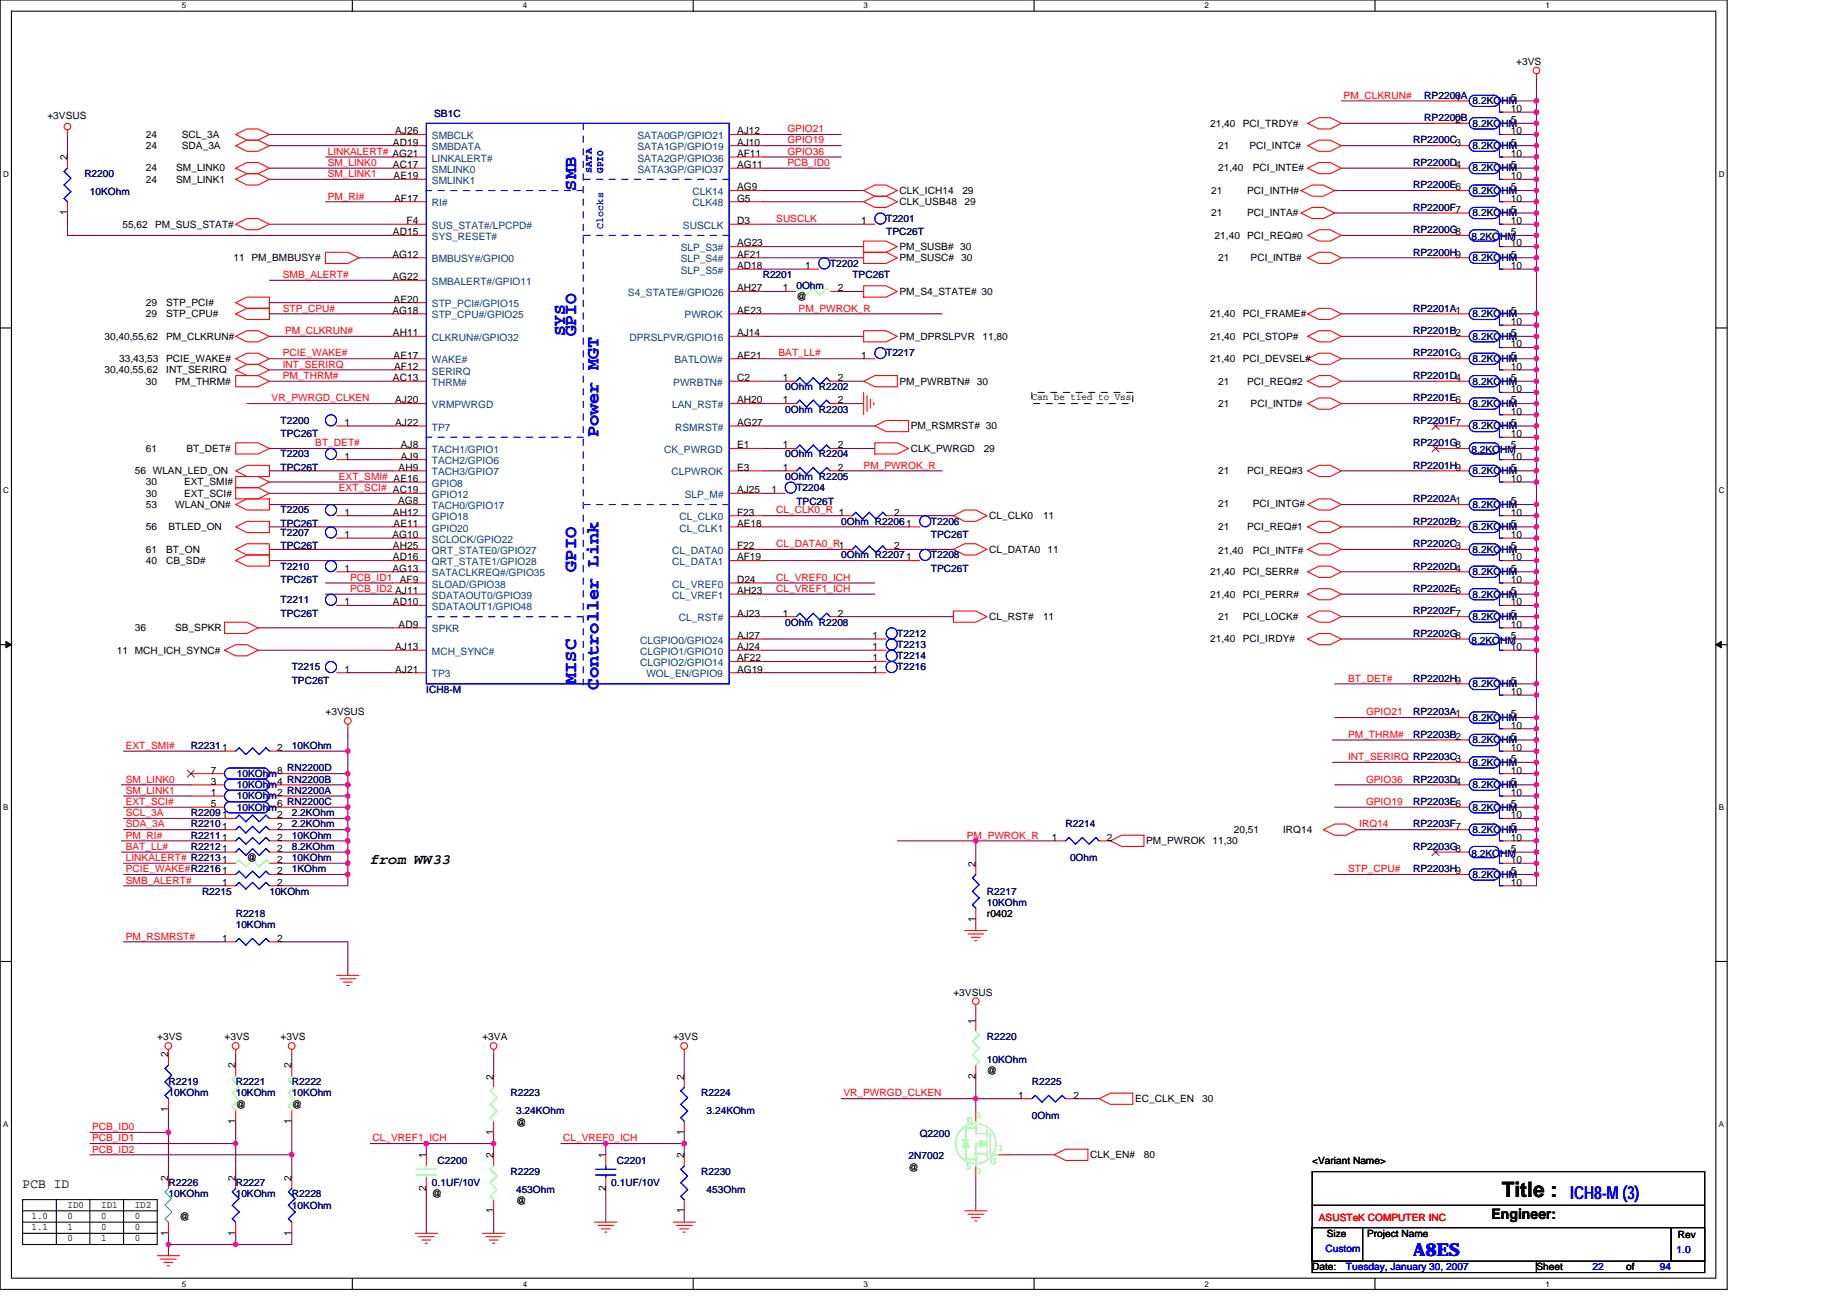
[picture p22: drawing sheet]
<svg xmlns="http://www.w3.org/2000/svg" width="297mm" height="210mm" viewBox="0 0 297 210" stroke-linecap="round" stroke-linejoin="round" font-family="sans-serif">
<defs><g id="words">
<text font-size="3.4" x="241.5" y="192.5">Title :</text>
<g font-size="2.9" fill="#00f">
<text x="92.7" y="30.6" transform="rotate(-90 92.7 30.6)">SMB</text>
<text x="90.9" y="54.1" transform="rotate(-90 90.9 54.1)">SYS</text>
<text x="92.7" y="54.1" transform="rotate(-90 92.7 54.1)">GPIO</text>
<text x="96.3" y="70.3" transform="rotate(-90 96.3 70.3)">Power MGT</text>
<text x="92.7" y="92" transform="rotate(-90 92.7 92)">GPIO</text>
<text x="92.7" y="110" transform="rotate(-90 92.7 110)">MISC</text>
<text x="96.3" y="110.9" transform="rotate(-90 96.3 110.9)">Controller Link</text>
<text x="252.5" y="192.9">ICH8-M (3)</text>
<text x="227.3" y="202">A8ES</text>
</g>
<g font-size="2.3">
<text x="59.5" y="139">from WW33</text>
<text x="239.9" y="196">Engineer:</text>
</g>
<text font-size="2.2" x="3.6" y="191.1">PCB ID</text>
<g font-size="1.6">
<text x="243.9" y="10.5">+3VS</text>
<text x="234.1" y="16.2">1</text>
<text x="243" y="16.2">5</text>
<text x="7.6" y="19.1">+3VSUS</text>
<text x="23.5" y="24">24</text>
<text x="23.5" y="22.2">24</text>
<text x="29.2" y="24">SDA_3A</text>
<text x="29.2" y="22.2">SCL_3A</text>
<text x="63.2" y="23.4">AD19</text>
<text x="63.6" y="21.6">AJ26</text>
<text x="118.5" y="21.6">AJ12</text>
<text x="118.5" y="23.4">AJ10</text>
<text x="194.6" y="20.4">21,40</text>
<text x="195.9" y="24">21</text>
<text x="199.9" y="20.4">PCI_TRDY#</text>
<text x="200.9" y="24">PCI_INTC#</text>
<text x="234.1" y="19.8">2</text>
<text x="243" y="23.4">5</text>
<text x="243" y="18">10</text>
<text x="243" y="19.8">5</text>
<text x="243" y="21.6">10</text>
<text x="10.8" y="25.8" transform="rotate(-90 10.8 25.8)">2</text>
<text x="23.5" y="29.4">24</text>
<text x="23.5" y="27.6">24</text>
<text x="28.3" y="29.4">SM_LINK1</text>
<text x="28.3" y="27.6">SM_LINK0</text>
<text x="63.2" y="27">AC17</text>
<text x="63.3" y="28.8">AE19</text>
<text x="118.5" y="25.2">AF11</text>
<text x="118.5" y="27">AG11</text>
<text x="195.9" y="27.6">21,40</text>
<text x="201.5" y="27.6">PCI_INTE#</text>
<text x="243" y="27">5</text>
<text x="243" y="28.8">10</text>
<text x="243" y="25.2">10</text>
<text x="10.8" y="34.6" transform="rotate(-90 10.8 34.6)">1</text>
<text x="63.4" y="32.4">AF17</text>
<text x="118.5" y="30.6">AG9</text>
<text x="118.5" y="32.4">G5</text>
<text x="144.7" y="31.2">CLK_ICH14</text>
<text x="144.7" y="33">CLK_USB48</text>
<text x="154.8" y="31.2">29</text>
<text x="155.1" y="33">29</text>
<text x="194.8" y="31.2">21</text>
<text x="194.8" y="34.8">21</text>
<text x="200.6" y="31.2">PCI_INTH#</text>
<text x="200.6" y="34.8">PCI_INTA#</text>
<text x="243" y="34.2">5</text>
<text x="243" y="30.6">5</text>
<text x="243" y="32.4">10</text>
<text x="19.7" y="36.6">55,62</text>
<text x="24.9" y="36.6">PM_SUS_STAT#</text>
<text x="63.1" y="41.4">AG12</text>
<text x="63.2" y="37.8">AD15</text>
<text x="65.4" y="36">F4</text>
<text x="118.5" y="39.6">AG23</text>
<text x="118.5" y="41.4">AF21</text>
<text x="118.5" y="36">D3</text>
<text x="138.5" y="36">1</text>
<text x="144.7" y="40.2">PM_SUSB# 30</text>
<text x="195.3" y="38.4">21,40</text>
<text x="200.6" y="38.4">PCI_REQ#0</text>
<text x="243" y="36">10</text>
<text x="243" y="41.4">5</text>
<text x="243" y="37.8">5</text>
<text x="243" y="39.6">10</text>
<text x="37.5" y="42">11 PM_BMBUSY#</text>
<text x="63.1" y="45.1">AG22</text>
<text x="118.5" y="46.9">AH27</text>
<text x="118.5" y="43.3">AD18</text>
<text x="125.9" y="46.9">1</text>
<text x="129.5" y="43.3">1</text>
<text x="134.8" y="46.9">2</text>
<text x="144.7" y="42">PM_SUSC# 30</text>
<text x="144.7" y="47.4">PM_S4_STATE# 30</text>
<text x="195.9" y="42">21</text>
<text x="201.1" y="42">PCI_INTB#</text>
<text x="243" y="43.3">10</text>
<text x="23.5" y="49.2">29</text>
<text x="23.5" y="51">29</text>
<text x="26.7" y="49.2">STP_PCI#</text>
<text x="26.7" y="51">STP_CPU#</text>
<text x="63.1" y="50.5">AG18</text>
<text x="63.3" y="48.7">AE20</text>
<text x="118.5" y="50.5">AE23</text>
<text x="128.1" y="48.3">@</text>
<text x="194.6" y="51">21,40</text>
<text x="199.9" y="51">PCI_FRAME#</text>
<text x="243" y="50.5">5</text>
<text x="243" y="52.3">10</text>
<text x="16.8" y="54.6">30,40,55,62</text>
<text x="19.2" y="58.3">33,43,53</text>
<text x="26.7" y="58.3">PCIE_WAKE#</text>
<text x="26.7" y="54.6">PM_CLKRUN#</text>
<text x="63.2" y="54.1">AH11</text>
<text x="63.3" y="57.7">AE17</text>
<text x="63.4" y="59.5">AF12</text>
<text x="118.5" y="54.1">AJ14</text>
<text x="118.5" y="57.7">AE21</text>
<text x="138.5" y="57.7">1</text>
<text x="144.7" y="54.6">PM_DPRSLPVR</text>
<text x="158" y="54.6">11,80</text>
<text x="194.6" y="54.6">21,40</text>
<text x="194.6" y="58.3">21,40</text>
<text x="199.9" y="54.6">PCI_STOP#</text>
<text x="199.9" y="58.3">PCI_DEVSEL#</text>
<text x="243" y="57.7">5</text>
<text x="243" y="59.5">10</text>
<text x="243" y="54.1">5</text>
<text x="243" y="55.9">10</text>
<text x="16.8" y="60">30,40,55,62</text>
<text x="23.5" y="61.8">30</text>
<text x="26.7" y="60">INT_SERIRQ</text>
<text x="28.2" y="61.8">PM_THRM#</text>
<text x="63.2" y="61.3">AC13</text>
<text x="63.6" y="64.9">AJ20</text>
<text x="118.5" y="61.3">C2</text>
<text x="118.5" y="64.9">AH20</text>
<text x="125.9" y="64.9">1</text>
<text x="125.9" y="61.3">1</text>
<text x="134.8" y="64.9">2</text>
<text x="134.8" y="61.3">2</text>
<text x="144.7" y="61.8">PM_PWRBTN# 30</text>
<text x="165.9" y="64.4">Can be tied to Vss</text>
<text x="195.9" y="61.8">21</text>
<text x="195.9" y="65.4">21</text>
<text x="200.6" y="61.8">PCI_REQ#2</text>
<text x="201.1" y="65.4">PCI_INTD#</text>
<text x="243" y="64.9">5</text>
<text x="243" y="61.3">5</text>
<text x="243" y="63.1">10</text>
<text x="55.4" y="68.5">1</text>
<text x="63.6" y="68.5">AJ22</text>
<text x="118.5" y="68.5">AG27</text>
<text x="146.5" y="69.1">PM_RSMRST# 30</text>
<text x="243" y="66.7">10</text>
<text x="243" y="68.5">5</text>
<text x="243" y="70.3">10</text>
<text x="21.7" y="76.3">56 WLAN_LED_ON</text>
<text x="23.5" y="72.7">61</text>
<text x="30" y="72.7">BT_DET#</text>
<text x="55.4" y="73.9">1</text>
<text x="64.1" y="75.7">AH9</text>
<text x="64.5" y="72.1">AJ8</text>
<text x="64.5" y="73.9">AJ9</text>
<text x="118.5" y="75.7">E3</text>
<text x="118.5" y="72.1">E1</text>
<text x="125.9" y="72.1">1</text>
<text x="125.9" y="75.7">1</text>
<text x="134.8" y="72.1">2</text>
<text x="134.8" y="75.7">2</text>
<text x="146.5" y="72.7">CLK_PWRGD</text>
<text x="158.2" y="72.7">29</text>
<text x="195.9" y="76.3">21</text>
<text x="200.6" y="76.3">PCI_REQ#3</text>
<text x="243" y="72.1">5</text>
<text x="243" y="73.9">10</text>
<text x="243" y="75.7">5</text>
<text x="243" y="77.5">10</text>
<text x="23.5" y="81.7">53</text>
<text x="23.5" y="78.1">30</text>
<text x="23.5" y="79.9">30</text>
<text x="28.2" y="81.7">WLAN_ON#</text>
<text x="29.6" y="78.1">EXT_SMI#</text>
<text x="29.6" y="79.9">EXT_SCI#</text>
<text x="55.4" y="82.9">1</text>
<text x="63.2" y="82.9">AH12</text>
<text x="64" y="81.1">AG8</text>
<text x="118.5" y="79.3">AJ25</text>
<text x="118.5" y="82.9">F23</text>
<text x="124.1" y="79.3">1</text>
<text x="143.8" y="82.9">2</text>
<text x="159.1" y="83.5">CL_CLK0</text>
<text x="167.7" y="83.5">11</text>
<text x="195.9" y="81.5">21</text>
<text x="201.5" y="81.5">PCI_INTG#</text>
<text x="243" y="81.1">5</text>
<text x="243" y="82.9">10</text>
<text x="23.5" y="88.9">61</text>
<text x="23.5" y="85.3">56</text>
<text x="26.7" y="88.9">BT_ON</text>
<text x="27.1" y="85.3">BTLED_ON</text>
<text x="55.4" y="86.5">1</text>
<text x="63.1" y="86.5">AG10</text>
<text x="63.2" y="88.3">AH25</text>
<text x="63.3" y="84.7">AE11</text>
<text x="118.5" y="84.7">AE18</text>
<text x="118.5" y="88.3">F22</text>
<text x="143.8" y="88.3">2</text>
<text x="159.1" y="88.9">CL_DATA0</text>
<text x="168.5" y="88.9">11</text>
<text x="195.9" y="85.3">21</text>
<text x="195.9" y="89.1">21,40</text>
<text x="200.6" y="85.3">PCI_REQ#1</text>
<text x="201.5" y="89.1">PCI_INTF#</text>
<text x="243" y="84.7">5</text>
<text x="243" y="86.5">10</text>
<text x="243" y="88.3">5</text>
<text x="23.5" y="90.7">40</text>
<text x="26.7" y="90.7">CB_SD#</text>
<text x="55.4" y="91.9">1</text>
<text x="63.1" y="91.9">AG13</text>
<text x="63.2" y="90.1">AD16</text>
<text x="64.3" y="93.7">AF9</text>
<text x="118.5" y="90.1">AF19</text>
<text x="118.5" y="93.7">D24</text>
<text x="118.5" y="95.5">AH23</text>
<text x="194.6" y="92.5">21,40</text>
<text x="199.9" y="92.5">PCI_SERR#</text>
<text x="243" y="95.5">5</text>
<text x="243" y="90.1">10</text>
<text x="243" y="91.9">5</text>
<text x="243" y="93.7">10</text>
<text x="21.7" y="101.5">36</text>
<text x="28.2" y="101.5">SB_SPKR</text>
<text x="55.4" y="97.4">1</text>
<text x="63.2" y="97.4">AD10</text>
<text x="64.1" y="101">AD9</text>
<text x="118.5" y="99.2">AJ23</text>
<text x="125.9" y="99.2">1</text>
<text x="134.8" y="99.2">2</text>
<text x="159.1" y="99.7">CL_RST#</text>
<text x="167.7" y="99.7">11</text>
<text x="194.6" y="96.1">21,40</text>
<text x="195.9" y="99.7">21</text>
<text x="199.9" y="96.1">PCI_PERR#</text>
<text x="199.9" y="99.7">PCI_LOCK#</text>
<text x="243" y="97.4">10</text>
<text x="243" y="99.2">5</text>
<text x="243" y="101">10</text>
<text x="18.8" y="105.1">11 MCH_ICH_SYNC#</text>
<text x="63.6" y="104.6">AJ13</text>
<text x="118.5" y="104.6">AJ24</text>
<text x="118.5" y="106.4">AF22</text>
<text x="118.5" y="102.8">AJ27</text>
<text x="140.3" y="106.4">1</text>
<text x="140.3" y="104.6">1</text>
<text x="140.3" y="102.8">1</text>
<text x="194.6" y="103.3">21,40</text>
<text x="199.9" y="103.3">PCI_IRDY#</text>
<text x="243" y="102.8">5</text>
<text x="243" y="104.6">10</text>
<text x="55.4" y="108.2">1</text>
<text x="63.6" y="108.2">AJ21</text>
<text x="118.5" y="108.2">AG19</text>
<text x="140.3" y="108.2">1</text>
<text x="243" y="110">5</text>
<text x="243" y="111.8">10</text>
<text x="52.3" y="115">+3VSUS</text>
<text x="243" y="115.4">5</text>
<text x="243" y="117.2">10</text>
<text x="243" y="119">5</text>
<text x="33.9" y="124.4">7</text>
<text x="44.6" y="120.8">2</text>
<text x="44.6" y="124.4">8 RN2200D</text>
<text x="243" y="122.6">5</text>
<text x="243" y="124.4">10</text>
<text x="243" y="120.8">10</text>
<text x="33.9" y="129.8">5</text>
<text x="33.9" y="126.2">3</text>
<text x="33.9" y="128">1</text>
<text x="44.6" y="129.8">6 RN2200C</text>
<text x="44.6" y="126.2">4 RN2200B</text>
<text x="44.6" y="131.6">2</text>
<text x="44.6" y="128">2 RN2200A</text>
<text x="243" y="126.2">5</text>
<text x="243" y="128">10</text>
<text x="243" y="129.8">5</text>
<text x="243" y="131.6">10</text>
<text x="44.6" y="137">2</text>
<text x="44.6" y="133.4">2</text>
<text x="44.6" y="135.2">2</text>
<text x="169.2" y="135.2">1</text>
<text x="178" y="135.2">2</text>
<text x="184.3" y="135.8">PM_PWROK</text>
<text x="195" y="135.8">11,30</text>
<text x="198.4" y="134">20,51</text>
<text x="206.4" y="134">IRQ14</text>
<text x="243" y="137">5</text>
<text x="243" y="133.4">5</text>
<text x="243" y="135.2">10</text>
<text x="35.7" y="142.5">1</text>
<text x="39.7" y="138.5">@</text>
<text x="44.6" y="140.6">2</text>
<text x="44.6" y="142.5">2</text>
<text x="44.6" y="138.8">2</text>
<text x="156.9" y="139.4" transform="rotate(-90 156.9 139.4)">2</text>
<text x="243" y="138.8">10</text>
<text x="243" y="140.6">5</text>
<text x="243" y="142.5">10</text>
<text x="156.9" y="148.3" transform="rotate(-90 156.9 148.3)">1</text>
<text x="158.7" y="147.5">r0402</text>
<text x="35.7" y="151.5">1</text>
<text x="44.6" y="151.5">2</text>
<text x="153.3" y="160.1">+3VSUS</text>
<text x="25.3" y="167.3">+3VS</text>
<text x="36.1" y="167.3">+3VS</text>
<text x="45.1" y="167.3">+3VS</text>
<text x="77.6" y="167.3">+3VA</text>
<text x="108.2" y="167.3">+3VS</text>
<text x="156.9" y="164.6" transform="rotate(-90 156.9 164.6)">1</text>
<text x="27.1" y="170.1" transform="rotate(-90 27.1 170.1)">2</text>
<text x="37.9" y="171.9" transform="rotate(-90 37.9 171.9)">2</text>
<text x="46.9" y="171.9" transform="rotate(-90 46.9 171.9)">2</text>
<text x="79.4" y="173.7" transform="rotate(-90 79.4 173.7)">2</text>
<text x="110" y="173.7" transform="rotate(-90 110 173.7)">2</text>
<text x="156.9" y="173.5" transform="rotate(-90 156.9 173.5)">2</text>
<text x="158.7" y="172.8">@</text>
<text x="27.1" y="178.9" transform="rotate(-90 27.1 178.9)">1</text>
<text x="37.9" y="178.2">@</text>
<text x="46.9" y="178.2">@</text>
<text x="163.8" y="176.7">1</text>
<text x="172.6" y="176.7">2</text>
<text x="182.5" y="177.3">EC_CLK_EN</text>
<text x="193.4" y="177.3">30</text>
<text x="37.9" y="180.7" transform="rotate(-90 37.9 180.7)">1</text>
<text x="46.9" y="180.7" transform="rotate(-90 46.9 180.7)">1</text>
<text x="79.4" y="182.5" transform="rotate(-90 79.4 182.5)">1</text>
<text x="83" y="181.1">@</text>
<text x="110" y="182.5" transform="rotate(-90 110 182.5)">1</text>
<text x="27.1" y="189.9" transform="rotate(-90 27.1 189.9)">2</text>
<text x="37.9" y="189.9" transform="rotate(-90 37.9 189.9)">2</text>
<text x="46.9" y="189.9" transform="rotate(-90 46.9 189.9)">2</text>
<text x="68.5" y="191.5" transform="rotate(-90 68.5 191.5)">2</text>
<text x="68.5" y="186.3" transform="rotate(-90 68.5 186.3)">1</text>
<text x="79.4" y="186.3" transform="rotate(-90 79.4 186.3)">2</text>
<text x="97.4" y="191.5" transform="rotate(-90 97.4 191.5)">2</text>
<text x="97.4" y="186.3" transform="rotate(-90 97.4 186.3)">1</text>
<text x="110" y="186.3" transform="rotate(-90 110 186.3)">2</text>
<text x="146.1" y="188.3">@</text>
<text x="175.3" y="186.3">CLK_EN#</text>
<text x="184" y="186.3">80</text>
<text x="211" y="187.2">&lt;Variant Name&gt;</text>
<text x="5.1" y="197.8">1.1</text>
<text x="5.1" y="196">1.0</text>
<text x="10.9" y="194.2">ID0</text>
<text x="10.9" y="196">0</text>
<text x="10.9" y="197.8">1</text>
<text x="16.3" y="194.2">ID1</text>
<text x="16.3" y="196">0</text>
<text x="16.3" y="197.8">0</text>
<text x="21.7" y="194.2">ID2</text>
<text x="21.7" y="196">0</text>
<text x="21.7" y="197.8">0</text>
<text x="28.9" y="196.2">@</text>
<text x="69.5" y="192.6">@</text>
<text x="79.4" y="195.1" transform="rotate(-90 79.4 195.1)">1</text>
<text x="83" y="193.7">@</text>
<text x="110" y="195.1" transform="rotate(-90 110 195.1)">1</text>
<text x="10.9" y="199.6">0</text>
<text x="16.3" y="199.6">1</text>
<text x="21.7" y="199.6">0</text>
<text x="27.1" y="198.8" transform="rotate(-90 27.1 198.8)">1</text>
<text x="37.9" y="198.8" transform="rotate(-90 37.9 198.8)">1</text>
<text x="46.9" y="198.8" transform="rotate(-90 46.9 198.8)">1</text>
<text x="213.4" y="198.9">Size</text>
<text x="219.9" y="198.9">Project Name</text>
<text x="269.8" y="199.1">Rev</text>
<text x="211" y="204.3">Date:</text>
<text x="247.1" y="204.3">Sheet</text>
<text x="261.5" y="204.3">of</text>
</g>
<g font-size="1.6" fill="#f00">
<text x="216.1" y="15.9">PM_CLKRUN#</text>
<text x="126.6" y="23.1">GPIO19</text>
<text x="126.6" y="21.3">GPIO21</text>
<text x="52.7" y="28.5">SM_LINK1</text>
<text x="52.7" y="24.9">LINKALERT# AG21</text>
<text x="52.7" y="26.7">SM_LINK0</text>
<text x="126.6" y="26.7">PCB_ID0</text>
<text x="126.6" y="24.9">GPIO36</text>
<text x="52.7" y="32.1">PM_RI#</text>
<text x="124.8" y="35.7">SUSCLK</text>
<text x="45.5" y="44.7">SMB_ALERT#</text>
<text x="45.5" y="50.1">STP_CPU#</text>
<text x="45.8" y="53.7">PM_CLKRUN#</text>
<text x="128.4" y="50.1">PM_PWROK_R</text>
<text x="45.5" y="59.1">INT_SERIRQ</text>
<text x="45.5" y="57.3">PCIE_WAKE#</text>
<text x="125.2" y="57.3">BAT_LL#</text>
<text x="43.7" y="64.6">VR_PWRGD_CLKEN</text>
<text x="45.5" y="61">PM_THRM#</text>
<text x="50.7" y="71.8">BT_DET#</text>
<text x="54.5" y="77.2">EXT_SMI# AE16</text>
<text x="138.9" y="75.4">PM_PWROK_R</text>
<text x="54.5" y="79">EXT_SCI# AC19</text>
<text x="124.8" y="82.6">CL_CLK0_R 1</text>
<text x="124.8" y="88">CL_DATA0_R1</text>
<text x="56.3" y="95.2">PCB_ID2 AJ11</text>
<text x="56.3" y="93.4">PCB_ID1</text>
<text x="124.8" y="93.4">CL_VREF0_ICH</text>
<text x="124.8" y="95.2">CL_VREF1_ICH</text>
<text x="216.8" y="109.6">BT_DET#</text>
<text x="216.8" y="118.7">PM_THRM#</text>
<text x="219.7" y="115.1">GPIO21</text>
<text x="20.2" y="125.9">SM_LINK0</text>
<text x="20.2" y="120.5">EXT_SMI#</text>
<text x="216.8" y="122.3">INT_SERIRQ RP2203C3</text>
<text x="219.7" y="125.9">GPIO36</text>
<text x="20.2" y="129.5">EXT_SCI#</text>
<text x="20.2" y="127.7">SM_LINK1</text>
<text x="20.2" y="131.3">SCL_3A</text>
<text x="219.7" y="129.5">GPIO19</text>
<text x="20.2" y="136.7">BAT_LL#</text>
<text x="20.2" y="134.9">PM_RI#</text>
<text x="20.2" y="133.1">SDA_3A</text>
<text x="155.5" y="134.9">PM_PWROK_R</text>
<text x="218.6" y="133.1">IRQ14</text>
<text x="20.2" y="140.3">PCIE_WAKE#R22161</text>
<text x="20.2" y="138.5">LINKALERT# R22131</text>
<text x="20.2" y="142.1">SMB_ALERT#</text>
<text x="216.8" y="140.3">STP_CPU#</text>
<text x="20.2" y="151.1">PM_RSMRST#</text>
<text x="135.7" y="176.4">VR_PWRGD_CLKEN</text>
<text x="14.8" y="183.6">PCB_ID1</text>
<text x="14.8" y="185.4">PCB_ID2</text>
<text x="14.8" y="181.8">PCB_ID0</text>
<text x="59.9" y="183.6">CL_VREF1_ICH</text>
<text x="90.6" y="183.6">CL_VREF0_ICH</text>
<text x="212.1" y="196.4">ASUSTeK COMPUTER INC</text>
</g>
<g font-size="1.6" fill="#000080">
<text x="229.1" y="15.9">RP2200A</text>
<text x="236.8" y="16.8">8.2KOHM</text>
<text x="69.8" y="18.8">SB1C</text>
<text x="227.3" y="23.1">RP2200C3</text>
<text x="229.1" y="19.5">RP2200B</text>
<text x="236.8" y="20.4">8.2KOHM</text>
<text x="236.8" y="24">8.2KOHM</text>
<text x="13.6" y="28.5">R2200</text>
<text x="227.3" y="26.7">RP2200D4</text>
<text x="236.8" y="27.6">8.2KOHM</text>
<text x="14.5" y="31.4">10KOhm</text>
<text x="142.5" y="35.7">T2201</text>
<text x="227.3" y="33.9">RP2200F7</text>
<text x="227.3" y="30.3">RP2200E6</text>
<text x="236.8" y="34.8">8.2KOHM</text>
<text x="236.8" y="31.2">8.2KOHM</text>
<text x="142.5" y="37.9">TPC26T</text>
<text x="227.3" y="41.1">RP2200H9</text>
<text x="227.3" y="37.5">RP2200G8</text>
<text x="236.6" y="38.6">8.2KOHM</text>
<text x="122.7" y="44.7">R2201</text>
<text x="128.1" y="46.5">0Ohm</text>
<text x="133.5" y="42.9">T2202</text>
<text x="137.1" y="44.7">TPC26T</text>
<text x="236.8" y="42">8.2KOHM</text>
<text x="227.3" y="50.1">RP2201A1</text>
<text x="227.3" y="53.7">RP2201B2</text>
<text x="236.8" y="51">8.2KOHM</text>
<text x="142.5" y="57.3">T2217</text>
<text x="227.3" y="57.3">RP2201C3</text>
<text x="236.8" y="58.3">8.2KOHM</text>
<text x="236.8" y="54.6">8.2KOHM</text>
<text x="126.3" y="62.8">0Ohm R2202</text>
<text x="227.3" y="64.6">RP2201E6</text>
<text x="227.3" y="60.9">RP2201D4</text>
<text x="236.8" y="65.4">8.2KOHM</text>
<text x="236.8" y="61.8">8.2KOHM</text>
<text x="45.1" y="68.2">T2200</text>
<text x="45.1" y="70.3">TPC26T</text>
<text x="126.3" y="66.4">0Ohm R2203</text>
<text x="227.3" y="71.8">RP2201G8</text>
<text x="227.3" y="68.2">RP2201F7</text>
<text x="236.8" y="69.1">8.2KOHM</text>
<text x="45.1" y="73.6">T2203</text>
<text x="45.1" y="75.7">TPC26T</text>
<text x="126.3" y="73.6">0Ohm R2204</text>
<text x="126.3" y="77.2">0Ohm R2205</text>
<text x="227.3" y="75.4">RP2201H9</text>
<text x="236.6" y="72.9">8.2KOHM</text>
<text x="236.8" y="76.3">8.2KOHM</text>
<text x="45.1" y="82.6">T2205</text>
<text x="128.1" y="79">T2204</text>
<text x="128.1" y="81.2">TPC26T</text>
<text x="227.3" y="80.8">RP2202A1</text>
<text x="236.8" y="81.7">8.2KOHM</text>
<text x="45.1" y="86.2">T2207</text>
<text x="45.1" y="88.3">TPC26T</text>
<text x="45.1" y="84.8">TPC26T</text>
<text x="135.3" y="89.8">0Ohm R22071</text>
<text x="135.3" y="84.4">0Ohm R22061</text>
<text x="149.7" y="84.4">T2206</text>
<text x="149.7" y="86.6">TPC26T</text>
<text x="149.7" y="89.8">T2208</text>
<text x="227.3" y="84.4">RP2202B2</text>
<text x="227.3" y="88">RP2202C3</text>
<text x="236.8" y="85.3">8.2KOHM</text>
<text x="236.8" y="88.9">8.2KOHM</text>
<text x="45.1" y="91.6">T2210</text>
<text x="45.1" y="93.8">TPC26T</text>
<text x="149.7" y="92">TPC26T</text>
<text x="227.3" y="95.2">RP2202E6</text>
<text x="227.3" y="91.6">RP2202D4</text>
<text x="236.8" y="92.5">8.2KOHM</text>
<text x="45.1" y="97">T2211</text>
<text x="45.1" y="99.2">TPC26T</text>
<text x="126.3" y="100.6">0Ohm R2208</text>
<text x="227.3" y="98.8">RP2202F7</text>
<text x="236.8" y="96.1">8.2KOHM</text>
<text x="236.8" y="99.7">8.2KOHM</text>
<text x="46.9" y="107.8">T2215</text>
<text x="144.3" y="106">T2214</text>
<text x="144.3" y="107.8">T2216</text>
<text x="144.3" y="104.2">T2213</text>
<text x="144.3" y="102.4">T2212</text>
<text x="227.3" y="102.4">RP2202G8</text>
<text x="236.6" y="103.5">8.2KOHM</text>
<text x="46.9" y="110">TPC26T</text>
<text x="68.6" y="111.4">ICH8-M</text>
<text x="227.3" y="109.6">RP2202H9</text>
<text x="236.8" y="110.5">8.2KOHM</text>
<text x="227.3" y="115">RP2203A1</text>
<text x="227.3" y="118.7">RP2203B2</text>
<text x="236.8" y="116">8.2KOHM</text>
<text x="236.8" y="119.5">8.2KOHM</text>
<text x="30.7" y="120.5">R22311</text>
<text x="38.1" y="125">10KOhm</text>
<text x="46.9" y="120.5">10KOhm</text>
<text x="227.3" y="125.9">RP2203D4</text>
<text x="236.8" y="123.2">8.2KOHM</text>
<text x="30.7" y="131.3">R22091</text>
<text x="38.1" y="130.4">10KOhm</text>
<text x="38.1" y="126.8">10KOhm</text>
<text x="38.1" y="128.6">10KOhm</text>
<text x="46.9" y="131.3">2.2KOhm</text>
<text x="227.3" y="129.5">RP2203E6</text>
<text x="236.8" y="126.8">8.2KOHM</text>
<text x="236.8" y="130.4">8.2KOHM</text>
<text x="30.7" y="136.7">R22121</text>
<text x="30.7" y="133.1">R22101</text>
<text x="30.7" y="134.9">R22111</text>
<text x="46.9" y="136.7">8.2KOhm</text>
<text x="46.9" y="133.1">2.2KOhm</text>
<text x="46.9" y="134.9">10KOhm</text>
<text x="171.4" y="133.1">R2214</text>
<text x="227.3" y="136.7">RP2203G8</text>
<text x="227.3" y="133.1">RP2203F7</text>
<text x="236.6" y="137.8">8.2KOHM</text>
<text x="236.8" y="134">8.2KOHM</text>
<text x="32.5" y="143.9">R2215</text>
<text x="43.3" y="143.9">10KOhm</text>
<text x="46.9" y="140.3">1KOhm</text>
<text x="46.9" y="138.5">10KOhm</text>
<text x="158.7" y="143.9">R2217</text>
<text x="172.1" y="138.5">0Ohm</text>
<text x="227.3" y="140.3">RP2203H9</text>
<text x="236.8" y="141.2">8.2KOHM</text>
<text x="37.9" y="147.5">R2218</text>
<text x="37.9" y="149.3">10KOhm</text>
<text x="158.7" y="145.7">10KOhm</text>
<text x="158.7" y="167.3">R2220</text>
<text x="158.7" y="171">10KOhm</text>
<text x="27.1" y="174.6">R2219</text>
<text x="27.1" y="176.4">10KOhm</text>
<text x="37.9" y="174.6">R2221</text>
<text x="37.9" y="176.4">10KOhm</text>
<text x="46.9" y="174.6">R2222</text>
<text x="46.9" y="176.4">10KOhm</text>
<text x="82.1" y="176.4">R2223</text>
<text x="83" y="179.3">3.24KOhm</text>
<text x="112.8" y="176.4">R2224</text>
<text x="113.6" y="179.3">3.24KOhm</text>
<text x="165.9" y="174.6">R2225</text>
<text x="165.9" y="180">0Ohm</text>
<text x="147.9" y="182.9">Q2200</text>
<text x="27.1" y="190.8">R2226</text>
<text x="37.9" y="190.8">R2227</text>
<text x="69.5" y="190.8">0.1UF/10V</text>
<text x="70.4" y="187.2">C2200</text>
<text x="82.1" y="189">R2229</text>
<text x="83" y="191.9">453Ohm</text>
<text x="98.3" y="190.8">0.1UF/10V</text>
<text x="99.2" y="187.2">C2201</text>
<text x="112.8" y="189">R2230</text>
<text x="113.6" y="191.9">453Ohm</text>
<text x="146.1" y="186.5">2N7002</text>
<text x="27.1" y="192.6">10KOhm</text>
<text x="37.9" y="192.6">10KOhm</text>
<text x="46.9" y="192.6">R2228</text>
<text x="46.9" y="194.4">10KOhm</text>
</g>
<g font-size="1.6" fill="#004080">
<text x="69.5" y="22.4">SMBCLK</text>
<text x="102.5" y="22.4">SATA0GP/GPIO21</text>
<text x="69.5" y="24.2">SMBDATA</text>
<text x="69.5" y="26">LINKALERT#</text>
<text x="69.5" y="27.8">SMLINK0</text>
<text x="69.5" y="29.6">SMLINK1</text>
<text x="102.5" y="24.2">SATA1GP/GPIO19</text>
<text x="102.5" y="26">SATA2GP/GPIO36</text>
<text x="102.5" y="27.8">SATA3GP/GPIO37</text>
<text x="69.5" y="33.2">RI#</text>
<text x="111.4" y="31.4">CLK14</text>
<text x="111.4" y="33.2">CLK48</text>
<text x="69.5" y="36.8">SUS_STAT#/LPCPD#</text>
<text x="69.5" y="38.6">SYS_RESET#</text>
<text x="109.5" y="40.4">SLP_S3#</text>
<text x="109.8" y="36.8">SUSCLK</text>
<text x="69.5" y="42.2">BMBUSY#/GPIO0</text>
<text x="69.5" y="45.8">SMBALERT#/GPIO11</text>
<text x="101" y="47.6">S4_STATE#/GPIO26</text>
<text x="109.5" y="42.2">SLP_S4#</text>
<text x="109.5" y="44">SLP_S5#</text>
<text x="69.5" y="49.4">STP_PCI#/GPIO15</text>
<text x="69.5" y="51.2">STP_CPU#/GPIO25</text>
<text x="110.1" y="51.2">PWROK</text>
<text x="69.5" y="54.8">CLKRUN#/GPIO32</text>
<text x="69.5" y="58.4">WAKE#</text>
<text x="101.2" y="54.8">DPRSLPVR/GPIO16</text>
<text x="108.5" y="58.4">BATLOW#</text>
<text x="69.5" y="60.2">SERIRQ</text>
<text x="69.5" y="62.1">THRM#</text>
<text x="69.5" y="65.7">VRMPWRGD</text>
<text x="108.1" y="65.7">LAN_RST#</text>
<text x="108.3" y="62.1">PWRBTN#</text>
<text x="69.5" y="69.3">TP7</text>
<text x="108.6" y="69.3">RSMRST#</text>
<text x="69.5" y="72.9">TACH1/GPIO1</text>
<text x="69.5" y="74.7">TACH2/GPIO6</text>
<text x="69.5" y="76.5">TACH3/GPIO7</text>
<text x="106.8" y="72.9">CK_PWRGD</text>
<text x="108" y="76.5">CLPWROK</text>
<text x="69.5" y="78.3">GPIO8</text>
<text x="69.5" y="80.1">GPIO12</text>
<text x="69.5" y="81.9">TACH0/GPIO17</text>
<text x="69.5" y="83.7">GPIO18</text>
<text x="109.3" y="83.7">CL_CLK0</text>
<text x="110.1" y="80.1">SLP_M#</text>
<text x="69.5" y="87.3">SCLOCK/GPIO22</text>
<text x="69.5" y="89.1">QRT_STATE0/GPIO27</text>
<text x="69.5" y="85.5">GPIO20</text>
<text x="108.1" y="89.1">CL_DATA0</text>
<text x="109.3" y="85.5">CL_CLK1</text>
<text x="69.5" y="92.7">SATACLKREQ#/GPIO35</text>
<text x="69.5" y="94.5">SLOAD/GPIO38</text>
<text x="69.5" y="90.9">QRT_STATE1/GPIO28</text>
<text x="108.1" y="90.9">CL_DATA1</text>
<text x="108.1" y="94.5">CL_VREF0</text>
<text x="69.5" y="96.3">SDATAOUT0/GPIO39</text>
<text x="69.5" y="98.1">SDATAOUT1/GPIO48</text>
<text x="69.5" y="101.7">SPKR</text>
<text x="108.1" y="96.3">CL_VREF1</text>
<text x="109.2" y="99.9">CL_RST#</text>
<text x="69.5" y="105.3">MCH_SYNC#</text>
<text x="103" y="105.3">CLGPIO1/GPIO10</text>
<text x="103" y="107.1">CLGPIO2/GPIO14</text>
<text x="103" y="103.5">CLGPIO0/GPIO24</text>
<text x="69.5" y="108.9">TP3</text>
<text x="103.9" y="108.9">WOL_EN/GPIO9</text>
</g>
<g font-size="1.6" fill="#00f">
<text x="95.2" y="27.8" transform="rotate(-90 95.2 27.8)">SATA</text>
<text x="97" y="27.8" transform="rotate(-90 97 27.8)">GPIO</text>
<text x="97" y="36.8" transform="rotate(-90 97 36.8)">Clocks</text>
<text x="213.2" y="201.4">Custom</text>
<text x="269.6" y="201.6">1.0</text>
<text x="216.4" y="204.3">Tuesday, January 30, 2007</text>
<text x="256.1" y="204.3">22</text>
<text x="266.9" y="204.3">94</text>
</g>
<g font-size="1.6" fill="#80ff80">
<text x="156.9" y="179.8">3</text>
<text x="155.5" y="180.7">D</text>
<text x="160.5" y="185.2">1</text>
<text x="155.3" y="188.1">S</text>
<text x="156.9" y="188.8">2</text>
<text x="159.3" y="187.2">G</text>
</g>
<g font-size="1.3">
<text x="29.2" y="1.4">5</text>
<text x="84.1" y="1.4">4</text>
<text x="138.9" y="1.4">3</text>
<text x="193.7" y="1.4">2</text>
<text x="248.5" y="1.4">1</text>
<text x=".5" y="28.4">D</text>
<text x="276.4" y="28.4">D</text>
<text x=".5" y="79.4">C</text>
<text x="276.4" y="79.4">C</text>
<text x=".5" y="130.3">B</text>
<text x="276.4" y="130.3">B</text>
<text x=".5" y="181.3">A</text>
<text x="276.4" y="181.3">A</text>
<text x="29.2" y="206.9">5</text>
<text x="84.1" y="206.9">4</text>
<text x="138.9" y="206.9">3</text>
<text x="193.7" y="206.9">2</text>
<text x="248.5" y="206.9">1</text>
</g>
</g></defs>
<path d="M0 0h277.8v207.4h-277.8zM1.8 1.8h274.1v203.8h-274.1z" fill="none" stroke="#000" stroke-width=".17"/>
<g fill="#fff">
<path d="M29.2 .2h.8v1.4h-.8z"/>
<path d="M29.2 205.8h.8v1.4h-.8z"/>
</g>
<path d="M56.7 0v1.8M56.7 205.6v1.8" fill="none" stroke="#000" stroke-width=".17"/>
<g fill="#fff">
<path d="M84.1 .2h.7v1.4h-.7z"/>
<path d="M84.1 205.8h.7v1.4h-.7z"/>
</g>
<path d="M111.5 0v1.8M111.5 205.6v1.8" fill="none" stroke="#000" stroke-width=".17"/>
<g fill="#fff">
<path d="M138.9 .2h.7v1.4h-.7z"/>
<path d="M138.9 205.8h.7v1.4h-.7z"/>
</g>
<path d="M166.3 0v1.8M166.3 205.6v1.8" fill="none" stroke="#000" stroke-width=".17"/>
<g fill="#fff">
<path d="M193.7 .2h.7v1.4h-.7z"/>
<path d="M193.7 205.8h.7v1.4h-.7z"/>
</g>
<path d="M221.1 0v1.8M221.1 205.6v1.8" fill="none" stroke="#000" stroke-width=".17"/>
<g fill="#fff">
<path d="M248.5 .2h.8v1.4h-.8z"/>
<path d="M248.5 205.8h.8v1.4h-.8z"/>
<path d="M.5 27.3h.9v1.4h-.9z"/>
<path d="M276.4 27.3h.9v1.4h-.9z"/>
<path d="M.5 78.2h.9v1.5h-.9z"/>
<path d="M276.4 78.2h.9v1.5h-.9z"/>
</g>
<path d="M0 52.7h1.8M275.9 52.7h1.8" fill="none" stroke="#000" stroke-width=".17"/>
<g fill="#fff">
<path d="M.5 129.2h.9v1.4h-.9z"/>
<path d="M276.4 129.2h.9v1.4h-.9z"/>
</g>
<path d="M0 103.7h1.8M275.9 103.7h1.8" fill="none" stroke="#000" stroke-width=".17"/>
<path d="M.9 103.2l.9 .5-.9 .5zM275.9 103.7l.9-.5v1z" fill="#000" stroke="#000" stroke-width=".16"/>
<g fill="#fff">
<path d="M.5 180.1h.9v1.4h-.9z"/>
<path d="M276.4 180.1h.9v1.4h-.9z"/>
</g>
<g fill="none" stroke="#000" stroke-width=".17">
<path d="M0 154.6h1.8M275.9 154.6h1.8M3.6 198.4h21.7M3.6 196.6h21.7M3.6 194.8h21.7M3.6 193h21.7v7.2h-21.7zM9.1 193v7.2M14.5 193v7.2M19.9 193v7.2M211 188.4h63.1v14.5h-63.1zM211 197.5h8.2v5.4h-8.2zM211 193.9h63.1"/>
<path d="M219.3 197.5h49.4M268.7 197.5h5.4v5.4h-5.4zM211 202.9h36.1v1.8h-36.1zM247.1 202.9h27v1.8h-27z"/>
</g>
<g fill="none" stroke="#800040" stroke-width=".17">
<path d="M215.7 16.2h15.2M215.7 19.8h15.2M243.5 18h3.6M243.5 16.2h3.6M243.5 19.8h3.6M247.1 12.6v129.9h-3.6M10.9 34.3v3.6h52.3M10.9 21.6v3.7M43.3 28.9h19.9M43.3 21.6h19.9M43.3 23.4h19.9M43.3 36.1h19.9"/>
<path d="M43.3 27.1h19.9M52.3 32.4h10.9M52.3 25.3h10.9M122.7 32.4h16.2M122.7 30.6h16.2M122.7 21.6h12.6M122.7 23.4h12.6M122.7 39.7h16.2M122.7 25.3h12.6M122.7 36.1h16.2M122.7 27.1h10.8M214.6 30.6h16.3"/>
<path d="M214.6 34.3h16.3M215.7 23.4h15.2M215.7 27.1h15.2M215.7 37.9h15.2M243.5 28.9h3.6M243.5 32.4h3.6M243.5 30.6h3.6M243.5 21.6h3.6M243.5 23.4h3.6M243.5 39.7h3.6M243.5 25.3h3.6M243.5 36.1h3.6"/>
<path d="M243.5 27.1h3.6M243.5 34.3h3.6M243.5 37.9h3.6M43.3 50.5h19.9M43.3 59.5h19.9M43.3 54.1h19.9M43.3 57.7h19.9M43.3 48.7h19.9M43.3 45.1h19.9M57.7 41.5h5.5M122.7 50.5h28.8M122.7 54.1h16.2"/>
<path d="M122.7 57.7h16.2M122.7 41.5h16.2M122.7 43.3h7.2M122.7 46.9h3.6M135.3 46.9h3.6M215.7 50.5h15.2M215.7 54.1h15.2M215.7 57.7h15.2M215.7 41.5h15.2M243.5 50.5h3.6M243.5 59.5h3.6M243.5 54.1h3.6"/>
<path d="M243.5 57.7h3.6M243.5 41.5h3.6M243.5 52.3h3.6M243.5 43.3h3.6M243.5 55.9h3.6M39.7 64.9h23.5M43.3 61.3h19.9M43.3 77.5h19.9M43.3 79.4h19.9M43.3 72.1h19.9M43.3 75.7h19.9M55.9 68.5h7.3"/>
<path d="M55.9 73.9h7.3M122.7 61.3h3.6M122.7 64.9h3.6M122.7 68.5h18M122.7 79.4h1.8M122.7 72.1h3.6M122.7 75.7h3.6M135.3 61.3h3.6M135.3 64.9h3.6M135.3 72.1h5.4M135.3 75.7h16.2M215.7 61.3h15.2"/>
<path d="M215.7 64.9h15.2M215.7 75.7h15.2M243.5 61.3h3.6M243.5 64.9h3.6M243.5 77.5h3.6M243.5 68.5h3.6M243.5 72.1h3.6M243.5 75.7h3.6M243.5 73.9h3.6M243.5 70.3h3.6M243.5 66.7h3.6M243.5 63.1h3.6"/>
<path d="M43.3 88.4h19.9M43.3 84.8h19.9M43.3 90.2h19.9M43.3 81.2h19.9M52.3 93.8h10.9M52.3 95.6h10.9M55.9 83h7.3M55.9 92h7.3M55.9 86.6h7.3M55.9 97.4h7.3M122.7 83h12.6M122.7 88.4h12.6"/>
<path d="M122.7 84.8h23.4M122.7 90.2h23.4M122.7 99.2h3.6M122.7 93.8h18M122.7 95.6h18M135.3 99.2h18M144.3 83h9M144.3 88.4h9M215.7 88.4h15.2M215.7 84.8h15.2M215.7 99.2h15.2M215.7 95.6h15.2"/>
<path d="M215.7 92h15.2M215.7 81.2h15.2M243.5 83h3.6M243.5 88.4h3.6M243.5 84.8h3.6M243.5 90.2h3.6M243.5 99.2h3.6M243.5 93.8h3.6M243.5 95.6h3.6M243.5 92h3.6M243.5 81.2h3.6M243.5 86.6h3.6"/>
<path d="M243.5 97.4h3.6M41.5 101h21.7M41.5 104.6h21.7M55.9 117.2v14.4M55.9 108.2h7.3M122.7 104.6h18M122.7 108.2h18M122.7 102.8h18M122.7 106.4h18M214.3 119h16.6M214.6 110h16.3M214.6 115.4h16.3"/>
<path d="M215.7 102.8h15.2M243.5 101h3.6M243.5 104.6h3.6M243.5 102.8h3.6M243.5 111.8h3.6M243.5 110h3.6M243.5 119h3.6M243.5 117.2h3.6M243.5 115.4h3.6M19.5 137.1h16.6M19.5 135.3h16.6M19.5 126.2h11.2"/>
<path d="M19.9 129.8h10.8M19.9 128h10.8M19.9 138.9h16.2M19.9 131.6h16.2M19.9 133.5h16.2M19.9 120.8h16.2M45.1 131.6h10.8v1.9M45.1 133.5h10.8v1.8M45.1 137.1h10.8M45.1 135.3h10.8M45.1 138.9h10.8M45.1 120.8h10.8"/>
<path d="M48.7 129.8h7.2M48.7 128h7.2M48.7 126.2h7.2M48.7 124.4h7.2M55.9 135.3v5.4M144.3 135.3h25.3M156.9 135.3v3.6M214.3 122.6h16.6M214.6 129.8h16.3M214.6 126.2h16.3M218.2 133.5h12.7M243.5 129.8h3.6"/>
<path d="M243.5 137.1h3.6M243.5 135.3h3.6M243.5 128h3.6M243.5 126.2h3.6M243.5 138.9h3.6M243.5 124.4h3.6M243.5 131.6h3.6M243.5 133.5h3.6M243.5 120.8h3.6M243.5 122.6h3.6M19.9 140.7h16.2M19.9 151.5h16.2"/>
<path d="M19.9 142.5h16.2M45.1 140.7h10.8M45.1 151.5h10.8v5.4M55.9 140.7v1.8h-10.8M156.9 147.9v1.8M214.6 140.7h16.3M243.5 140.7h3.6M27.1 178.5v10.9M37.9 169.5v1.8M46.9 169.5v1.8M79.4 169.5v3.6M110 169.5v3.6"/>
<path d="M135.3 176.7h28.8M156.9 162.3v1.8M156.9 173.1v5.4M173.2 176.7h3.6M14.5 183.9h23.4M14.5 185.7h32.4M14.5 182.1h12.6M27.1 198.4v3.6M37.9 180.3v9.1M37.9 198.4v1.8M46.9 180.3v9.1M46.9 198.4v1.8h-19.8"/>
<path d="M59.5 183.9h19.9M68.6 183.9v1.8M68.6 191.2v7.2M79.4 182.1v3.6M79.4 194.8v3.6M90.2 183.9h19.8M97.4 183.9v1.8M97.4 191.2v5.4M110 182.1v3.6M110 194.8v1.8M156.9 189.4v5.4M162.3 185.7h7.3"/>
</g>
<g fill="#f0f" stroke="#f0f" stroke-width=".17">
<circle cx="55.9" cy="137" r=".35"/>
<circle cx="37.9" cy="183.9" r=".35"/>
<circle cx="46.9" cy="185.7" r=".35"/>
<circle cx="55.9" cy="126.2" r=".35"/>
<circle cx="55.9" cy="128" r=".35"/>
<circle cx="55.9" cy="129.8" r=".35"/>
<circle cx="55.9" cy="138.8" r=".35"/>
<circle cx="55.9" cy="124.4" r=".35"/>
<circle cx="55.9" cy="140.6" r=".35"/>
<circle cx="55.9" cy="131.6" r=".35"/>
<circle cx="55.9" cy="133.4" r=".35"/>
<circle cx="55.9" cy="135.2" r=".35"/>
<circle cx="27.1" cy="182.1" r=".35"/>
<circle cx="27.1" cy="200.2" r=".35"/>
<circle cx="37.9" cy="200.2" r=".35"/>
<circle cx="68.5" cy="183.9" r=".35"/>
<circle cx="79.4" cy="183.9" r=".35"/>
<circle cx="97.4" cy="183.9" r=".35"/>
<circle cx="110" cy="183.9" r=".35"/>
<circle cx="247.1" cy="54.1" r=".35"/>
<circle cx="247.1" cy="82.9" r=".35"/>
<circle cx="247.1" cy="63.1" r=".35"/>
<circle cx="247.1" cy="64.9" r=".35"/>
<circle cx="247.1" cy="102.8" r=".35"/>
<circle cx="247.1" cy="43.3" r=".35"/>
<circle cx="247.1" cy="57.7" r=".35"/>
<circle cx="247.1" cy="137" r=".35"/>
<circle cx="247.1" cy="138.8" r=".35"/>
<circle cx="247.1" cy="77.5" r=".35"/>
<circle cx="247.1" cy="19.8" r=".35"/>
<circle cx="247.1" cy="21.6" r=".35"/>
<circle cx="247.1" cy="72.1" r=".35"/>
<circle cx="247.1" cy="104.6" r=".35"/>
<circle cx="247.1" cy="30.6" r=".35"/>
<circle cx="247.1" cy="129.8" r=".35"/>
<circle cx="247.1" cy="128" r=".35"/>
<circle cx="247.1" cy="90.2" r=".35"/>
<circle cx="247.1" cy="120.8" r=".35"/>
<circle cx="247.1" cy="122.6" r=".35"/>
<circle cx="247.1" cy="133.4" r=".35"/>
<circle cx="247.1" cy="50.5" r=".35"/>
<circle cx="247.1" cy="95.6" r=".35"/>
<circle cx="247.1" cy="27" r=".35"/>
<circle cx="247.1" cy="140.6" r=".35"/>
<circle cx="247.1" cy="70.3" r=".35"/>
<circle cx="247.1" cy="66.7" r=".35"/>
<circle cx="247.1" cy="25.2" r=".35"/>
<circle cx="247.1" cy="59.5" r=".35"/>
<circle cx="247.1" cy="28.8" r=".35"/>
<circle cx="247.1" cy="111.8" r=".35"/>
<circle cx="247.1" cy="115.4" r=".35"/>
<circle cx="247.1" cy="39.7" r=".35"/>
<circle cx="247.1" cy="36.1" r=".35"/>
<circle cx="247.1" cy="81.1" r=".35"/>
<circle cx="247.1" cy="101" r=".35"/>
<circle cx="247.1" cy="55.9" r=".35"/>
<circle cx="247.1" cy="84.7" r=".35"/>
<circle cx="247.1" cy="126.2" r=".35"/>
<circle cx="247.1" cy="110" r=".35"/>
<circle cx="247.1" cy="52.3" r=".35"/>
<circle cx="247.1" cy="92" r=".35"/>
<circle cx="247.1" cy="16.2" r=".35"/>
<circle cx="247.1" cy="86.5" r=".35"/>
<circle cx="247.1" cy="18" r=".35"/>
<circle cx="247.1" cy="23.4" r=".35"/>
<circle cx="247.1" cy="97.4" r=".35"/>
<circle cx="247.1" cy="93.8" r=".35"/>
<circle cx="247.1" cy="119" r=".35"/>
<circle cx="247.1" cy="117.2" r=".35"/>
<circle cx="247.1" cy="99.2" r=".35"/>
<circle cx="247.1" cy="73.9" r=".35"/>
<circle cx="247.1" cy="75.7" r=".35"/>
<circle cx="247.1" cy="135.2" r=".35"/>
<circle cx="247.1" cy="88.4" r=".35"/>
<circle cx="247.1" cy="32.4" r=".35"/>
<circle cx="247.1" cy="41.5" r=".35"/>
<circle cx="247.1" cy="68.5" r=".35"/>
<circle cx="247.1" cy="34.3" r=".35"/>
<circle cx="247.1" cy="61.3" r=".35"/>
<circle cx="247.1" cy="131.6" r=".35"/>
<circle cx="247.1" cy="124.4" r=".35"/>
<circle cx="247.1" cy="37.9" r=".35"/>
<circle cx="156.9" cy="135.2" r=".35"/>
<circle cx="156.9" cy="176.7" r=".35"/>
<circle cx="55.9" cy="120.8" r=".35"/>
</g>
<g fill="none" stroke="#f00" stroke-width=".17">
<path d="M210.3 19.8l1.8-.9h1.8l1.8 .9-1.8 .9h-1.8zM230.9 16.2h5.4M230.9 19.8h5.4M241.7 16.2h1.8M241.7 18h1.8M241.7 19.8h1.8M247.1 11.9v.7M10.9 20.9v.7M10.9 25.3v1.8M10.9 32.4v1.9M37.9 23.4l1.8-.9h1.8l1.8 .9-1.8 .9h-1.8zM37.9 36.1l1.8-.9h1.8l1.8 .9-1.8 .9h-1.8z"/>
<path d="M37.9 21.6l1.8-.9h1.8l1.8 .9-1.8 .9h-1.8zM37.9 28.9l1.8-1h1.8l1.8 1-1.8 .9h-1.8zM37.9 27.1l1.8-1h1.8l1.8 1-1.8 .8h-1.8zM63.2 27.1h5.4M63.2 28.9h5.4M63.2 36.1h5.4M63.2 32.4h5.4M63.2 23.4h5.4M63.2 25.3h5.4M63.2 37.9h5.4M63.2 21.6h5.4M117.3 27.1h5.4"/>
<path d="M117.3 36.1h5.4M117.3 30.6h5.4M117.3 32.4h5.4M117.3 23.4h5.4M117.3 25.3h5.4M117.3 39.7h5.4M117.3 21.6h5.4M138.9 30.6l1.8-.8h1.8l1.8 .8-1.8 1h-1.8zM138.9 32.4l1.8-.8h1.8l1.8 .8-1.8 1h-1.8zM138.9 38.8h3.6l1.8 .9-1.8 .9h-3.6zM138.9 36.1h1.8M209.2 30.6l1.8-.8h1.8l1.8 .8-1.8 1h-1.8z"/>
<path d="M209.2 34.3l1.8-.9h1.8l1.8 .9-1.8 .9h-1.8zM210.3 23.4l1.8-.9h1.8l1.8 .9-1.8 .9h-1.8zM210.3 27.1l1.8-1h1.8l1.8 1-1.8 .8h-1.8zM210.3 37.9l1.8-.9h1.8l1.8 .9-1.8 .9h-1.8zM230.9 27.1h5.4M230.9 34.3h5.4M230.9 30.6h5.4M230.9 23.4h5.4M230.9 37.9h5.4M241.7 27.1h1.8M241.7 28.9h1.8M241.7 34.3h1.8"/>
<path d="M241.7 36.1h1.8M241.7 30.6h1.8M241.7 32.4h1.8M241.7 23.4h1.8M241.7 25.3h1.8M241.7 37.9h1.8M241.7 39.7h1.8M241.7 21.6h1.8M37.9 57.7l1.8-.9h1.8l1.8 .9-1.8 .9h-1.8zM37.9 54.1l1.8-.9h1.8l1.8 .9-1.8 .9h-1.8zM37.9 59.5l1.8-.9h1.8l1.8 .9-1.8 .9h-1.8zM37.9 48.7l1.8-.9h3.6v1.8h-3.6z"/>
<path d="M37.9 50.5l1.8-.9h3.6v1.8h-3.6zM52.3 40.6h3.6l1.8 .9-1.8 .9h-3.6zM63.2 57.7h5.4M63.2 59.5h5.4M63.2 41.5h5.4M63.2 50.5h5.4M63.2 45.1h5.4M63.2 48.7h5.4M63.2 54.1h5.4M117.3 57.7h5.4M117.3 46.9h5.4M117.3 43.3h5.4"/>
<path d="M117.3 41.5h5.4M117.3 50.5h5.4M117.3 54.1h5.4M126.3 46.9h1.8M129.9 43.3h1.8M133.5 46.9h1.8M138.9 40.6h3.6l1.8 .9-1.8 .9h-3.6zM138.9 53.2h3.6l1.8 .9-1.8 .9h-3.6zM138.9 46h3.6l1.8 .9-1.8 .9h-3.6zM138.9 57.7h1.8M210.3 41.5l1.8-.9h1.8l1.8 .9-1.8 .9h-1.8zM210.3 50.5l1.8-.9h1.8l1.8 .9-1.8 .9h-1.8z"/>
<path d="M210.3 54.1l1.8-.9h1.8l1.8 .9-1.8 .9h-1.8zM210.3 57.7l1.8-.9h1.8l1.8 .9-1.8 .9h-1.8zM230.9 57.7h5.4M230.9 41.5h5.4M230.9 50.5h5.4M230.9 54.1h5.4M241.7 57.7h1.8M241.7 59.5h1.8M241.7 43.3h1.8M241.7 41.5h1.8M241.7 50.5h1.8M241.7 52.3h1.8"/>
<path d="M241.7 54.1h1.8M241.7 55.9h1.8M37.9 76.6h3.6l1.8 .9-1.8 .9h-3.6zM37.9 78.4h3.6l1.8 1-1.8 .8h-3.6zM37.9 75.7l1.8-.9h3.6v1.8h-3.6zM37.9 71.2h3.6l1.8 .9-1.8 .9h-3.6zM37.9 60.4h3.6l1.8 .9-1.8 .9h-3.6zM54.1 73.9h1.8M54.1 68.5h1.8M63.2 72.1h5.4M63.2 73.9h5.4M63.2 64.9h5.4"/>
<path d="M63.2 68.5h5.4M63.2 61.3h5.4M63.2 79.4h5.4M63.2 75.7h5.4M63.2 77.5h5.4M117.3 72.1h5.4M117.3 64.9h5.4M117.3 68.5h5.4M117.3 61.3h5.4M117.3 79.4h5.4M117.3 75.7h5.4M124.5 79.4h1.8"/>
<path d="M126.3 72.1h1.8M126.3 64.9h1.8M126.3 61.3h1.8M126.3 75.7h1.8M133.5 72.1h1.8M133.5 64.9h1.8M133.5 61.3h1.8M133.5 75.7h1.8M138.9 61.3l1.8-.9h3.6v1.8h-3.6zM138.9 63.1v3.6M139.4 63.6v2.6M140 64.2v1.4"/>
<path d="M140.5 64.7v.4M140.7 71.2h3.6l1.8 .9-1.8 .9h-3.6zM140.7 68.5l1.8-.9h3.6v1.8h-3.6zM210.3 61.3l1.8-.9h1.8l1.8 .9-1.8 .9h-1.8zM210.3 64.9l1.8-.9h1.8l1.8 .9-1.8 .9h-1.8zM210.3 75.7l1.8-.9h1.8l1.8 .9-1.8 .9h-1.8zM230.9 72.1h5.4M230.9 64.9h5.4M230.9 68.5h5.4M230.9 61.3h5.4M230.9 75.7h5.4M241.7 72.1h1.8"/>
<path d="M241.7 73.9h1.8M241.7 64.9h1.8M241.7 66.7h1.8M241.7 68.5h1.8M241.7 61.3h1.8M241.7 63.1h1.8M241.7 75.7h1.8M241.7 77.5h1.8M241.7 70.3h1.8M37.9 81.2l1.8-1h3.6v1.8h-3.6zM37.9 84.8l1.8-.9h3.6v1.8h-3.6zM37.9 88.4l1.8-.9h3.6v1.8h-3.6z"/>
<path d="M37.9 90.2l1.8-.9h3.6v1.8h-3.6zM54.1 97.4h1.8M54.1 86.6h1.8M54.1 83h1.8M54.1 92h1.8M63.2 95.6h5.4M63.2 97.4h5.4M63.2 88.4h5.4M63.2 86.6h5.4M63.2 81.2h5.4M63.2 83h5.4M63.2 84.8h5.4"/>
<path d="M63.2 90.2h5.4M63.2 92h5.4M63.2 93.8h5.4M117.3 99.2h5.4M117.3 95.6h5.4M117.3 88.4h5.4M117.3 83h5.4M117.3 84.8h5.4M117.3 90.2h5.4M117.3 93.8h5.4M126.3 99.2h1.8M133.5 99.2h1.8"/>
<path d="M135.3 88.4h1.8M135.3 83h1.8M142.5 88.4h1.8M142.5 83h1.8M146.1 84.8h1.8M146.1 90.2h1.8M153.3 83l1.8-1h1.8l1.8 1-1.8 .9h-1.8zM153.3 88.4l1.8-.9h1.8l1.8 .9-1.8 .9h-1.8zM153.3 98.3h3.6l1.8 .9-1.8 .9h-3.6zM210.3 81.2l1.8-1h1.8l1.8 1-1.8 .8h-1.8zM210.3 84.8l1.8-.9h1.8l1.8 .9-1.8 .9h-1.8zM210.3 88.4l1.8-.9h1.8l1.8 .9-1.8 .9h-1.8z"/>
<path d="M210.3 92l1.8-.9h1.8l1.8 .9-1.8 .9h-1.8zM210.3 95.6l1.8-.9h1.8l1.8 .9-1.8 .9h-1.8zM210.3 99.2l1.8-.9h1.8l1.8 .9-1.8 .9h-1.8zM230.9 99.2h5.4M230.9 95.6h5.4M230.9 88.4h5.4M230.9 81.2h5.4M230.9 84.8h5.4M230.9 92h5.4M241.7 99.2h1.8M241.7 95.6h1.8M241.7 97.4h1.8"/>
<path d="M241.7 88.4h1.8M241.7 86.6h1.8M241.7 81.2h1.8M241.7 83h1.8M241.7 84.8h1.8M241.7 90.2h1.8M241.7 92h1.8M241.7 93.8h1.8M36.1 104.6l1.8-.9h1.8l1.8 .9-1.8 .9h-1.8zM36.1 100.1h3.6l1.8 .9-1.8 .9h-3.6zM54.1 108.2h1.8M55.9 116.5v.7"/>
<path d="M63.2 108.2h5.4M63.2 104.6h5.4M63.2 101h5.4M117.3 106.4h5.4M117.3 108.2h5.4M117.3 104.6h5.4M117.3 102.8h5.4M140.7 106.4h1.8M140.7 108.2h1.8M140.7 104.6h1.8M140.7 102.8h1.8M210.3 102.8l1.8-.9h1.8l1.8 .9-1.8 .9h-1.8z"/>
<path d="M230.9 115.4h5.4M230.9 119h5.4M230.9 110h5.4M230.9 102.8h5.4M241.7 115.4h1.8M241.7 117.2h1.8M241.7 119h1.8M241.7 104.6h1.8M241.7 110h1.8M241.7 111.8h1.8M241.7 102.8h1.8M241.7 101h1.8"/>
<path d="M30.7 129.8h5.4M30.7 126.2h5.4M30.7 128h5.4M30.7 124.4h5.4M36.1 137.1h1.8M36.1 138.9h1.8M36.1 133.5h1.8M36.1 120.8h1.8M36.1 135.3h1.8M36.1 131.6h1.8M43.3 129.8h5.4M43.3 126.2h5.4"/>
<path d="M43.3 128h5.4M43.3 137.1h1.8M43.3 138.9h1.8M43.3 133.5h1.8M43.3 124.4h5.4M43.3 120.8h1.8M43.3 135.3h1.8M43.3 131.6h1.8M156.9 138.9v1.8M169.6 135.3h1.8M176.8 135.3h1.8M178.6 135.3l1.8-1h3.6v1.8h-3.6z"/>
<path d="M212.8 133.5l1.8-1h1.8l1.8 1-1.8 .8h-1.8zM230.9 129.8h5.4M230.9 126.2h5.4M230.9 137.1h5.4M230.9 133.5h5.4M230.9 122.6h5.4M241.7 129.8h1.8M241.7 126.2h1.8M241.7 128h1.8M241.7 137.1h1.8M241.7 138.9h1.8M241.7 133.5h1.8"/>
<path d="M241.7 122.6h1.8M241.7 124.4h1.8M241.7 120.8h1.8M241.7 135.3h1.8M241.7 131.6h1.8M36.1 140.7h1.8M36.1 151.5h1.8M36.1 142.5h1.8M43.3 140.7h1.8M43.3 151.5h1.8M43.3 142.5h1.8M54.1 156.9h3.6"/>
<path d="M54.7 157.4h2.5M55.2 158h1.5M55.7 158.5h.4M155.1 149.7h3.6M155.7 150.2h2.5M156.2 150.8h1.4M156.8 151.3h.3M156.9 146.1v1.8M230.9 140.7h5.4M241.7 140.7h1.8M241.7 142.5h1.8M27.1 168.8v2.5"/>
<path d="M27.1 176.7v1.8M37.9 168.8v.7M37.9 171.3v1.8M37.9 178.5v1.8M46.9 168.8v.7M46.9 171.3v1.8M46.9 178.5v1.8M79.4 168.8v.7M79.4 173.1v1.8M110 168.8v.7M110 173.1v1.8M156.9 161.6v.7"/>
<path d="M156.9 164.1v1.8M156.9 171.3v1.8M156.9 178.5v1.8M164.1 176.7h1.8M171.4 176.7h1.8M176.8 176.7l1.8-.9h3.6v1.8h-3.6zM27.1 189.4v1.8M27.1 196.6v1.8M37.9 189.4v1.8M37.9 196.6v1.8M46.9 189.4v1.8M46.9 196.6v1.8"/>
<path d="M66.8 198.4h3.6M67.3 198.9h2.5M67.8 199.5h1.5M68.4 200h.3M68.6 185.7v1.9M68.6 189.4v1.8M77.6 198.4h3.6M78.1 198.9h2.5M78.7 199.5h1.4M79.2 200h.4M79.4 180.3v1.8M79.4 185.7v1.9"/>
<path d="M79.4 193v1.8M95.6 196.6h3.6M96.2 197.1h2.5M96.7 197.7h1.4M97.2 198.2h.4M97.4 185.7v1.9M97.4 189.4v1.8M108.2 196.6h3.6M108.8 197.1h2.5M109.3 197.7h1.5M109.9 198.2h.3M110 180.3v1.8"/>
<path d="M110 185.7v1.9M110 193v1.8M155.1 194.8h3.6M155.7 195.3h2.5M156.2 195.9h1.4M156.8 196.4h.3M156.9 187.6v1.8M160.5 185.7h1.8M169.6 185.7l1.8-.9h3.6v1.8h-3.6zM25.3 202h3.6M25.8 202.5h2.5M26.4 203.1h1.4"/>
<path d="M26.9 203.6h.4"/>
<circle cx="247.1" cy="11.3" r=".53"/>
<circle cx="10.8" cy="20.4" r=".54"/>
<circle cx="55.9" cy="115.9" r=".54"/>
<circle cx="27.1" cy="168.2" r=".53"/>
<circle cx="37.9" cy="168.2" r=".54"/>
<circle cx="46.9" cy="168.2" r=".54"/>
<circle cx="79.4" cy="168.2" r=".53"/>
<circle cx="110" cy="168.2" r=".54"/>
<circle cx="156.9" cy="161" r=".53"/>
</g>
<path d="M165.9 63.1h16.3v1.8h-16.3z" fill="none" stroke="#000" stroke-width=".16" stroke-dasharray="1 1 1 1 1 1 1 1"/>
<g fill="none" stroke="#00f" stroke-width=".17">
<path d="M68.6 19.8h48.7v90.2h-48.7zM236.9 15.3a.9 .9 0 0 0-.6 .9 .9 .9 0 0 0 .7 .9M236.9 18.9a.91 .91 0 0 0-.6 .9 .91 .91 0 0 0 .7 .9M237 15.3h3.2a.89 .89 0 0 1 .9 .9 .89 .89 0 0 1-.9 .9M237 18.9h3.2a.9 .9 0 0 1 .9 .9 .9 .9 0 0 1-.9 .9M237 17.1h3.2M241.7 16.2h-.6v1.8h.6M241.7 19.8h-.6v1.8h.6M10.9 27.1l-.6 .5 1.1 1.1-1.1 1.1 1.1 1-1.1 1.1 .6 .5M236.9 26.2a.9 .9 0 0 0-.6 .8 .9 .9 0 0 0 .7 .9M236.9 33.4a.9 .9 0 0 0-.6 .9 .9 .9 0 0 0 .7 .8M236.9 29.8a.9 .9 0 0 0-.6 .9 .9 .9 0 0 0 .7 .8"/>
<path d="M236.9 22.6a.9 .9 0 0 0-.6 .8 .9 .9 0 0 0 .7 .9M236.9 37a.91 .91 0 0 0-.6 .9 .91 .91 0 0 0 .7 .8M237 26.1h3.2a.89 .89 0 0 1 .9 .9 .89 .89 0 0 1-.9 .9M237 33.4h3.2a.89 .89 0 0 1 .9 .8 .89 .89 0 0 1-.9 .9l-3.2 .1M237 29.8h3.2a.89 .89 0 0 1 .9 .8 .89 .89 0 0 1-.9 .9M237 22.5h3.2a.89 .89 0 0 1 .9 .9 .89 .89 0 0 1-.9 .9h-3.2M237 37h3.2a.9 .9 0 0 1 .9 .9 .9 .9 0 0 1-.9 .9h-3.2M237 27.9h3.2M237 31.6h3.2M237 20.7h3.2M241.7 27.1h-.6v1.8h.6M241.7 34.3h-.6v1.8h.6"/>
<path d="M241.7 30.6h-.6v1.8h.6M241.7 23.4h-.6v1.9h.6M241.7 37.9h-.6v1.8h.6M236.9 56.8a.9 .9 0 0 0-.6 .9 .9 .9 0 0 0 .7 .9M236.9 40.6a.9 .9 0 0 0-.6 .9 .9 .9 0 0 0 .7 .8M236.9 49.6a.9 .9 0 0 0-.6 .9 .9 .9 0 0 0 .7 .9M236.9 53.2a.9 .9 0 0 0-.6 .9 .9 .9 0 0 0 .7 .8M237 56.8h3.2a.89 .89 0 0 1 .9 .9 .89 .89 0 0 1-.9 .9M237 40.6h3.2a.89 .89 0 0 1 .9 .9 .89 .89 0 0 1-.9 .9M237 49.6h3.2a.89 .89 0 0 1 .9 .9 .89 .89 0 0 1-.9 .9h-3.2M237 53.2h3.2a.89 .89 0 0 1 .9 .9 .89 .89 0 0 1-.9 .9M237 58.6h3.2"/>
<path d="M237 42.4h3.2M237 55h3.2M241.7 57.7h-.6v1.8h.6M241.7 41.5h-.6v1.8h.6M241.7 50.5h-.6v1.8h.6M241.7 54.1h-.6v1.8h.6M128.1 72.1l.5-.5 1.1 1.1 1.1-1.1 1.1 1.1 1-1.1 .6 .5M128.1 64.9l.5-.5 1.1 1.1 1.1-1.1 1.1 1.1 1-1.1 .6 .5M128.1 61.3l.5-.5 1.1 1 1.1-1 1.1 1 1-1 .6 .5M128.1 75.7l.5-.5 1.1 1.1 1.1-1.1 1.1 1.1 1-1.1 .6 .5M236.9 71.2a.9 .9 0 0 0-.6 .9 .9 .9 0 0 0 .7 .9M236.9 64a.91 .91 0 0 0-.6 .9 .91 .91 0 0 0 .7 .9"/>
<path d="M236.9 60.4a.9 .9 0 0 0-.6 .9 .9 .9 0 0 0 .7 .9M236.9 74.9a.9 .9 0 0 0-.6 .9 .9 .9 0 0 0 .7 .8M236.9 67.6a.9 .9 0 0 0-.6 .9 .9 .9 0 0 0 .7 .9M237 71.2h3.2a.89 .89 0 0 1 .9 .9 .89 .89 0 0 1-.9 .9h-3.2M237 64h3.2a.9 .9 0 0 1 .9 .9 .9 .9 0 0 1-.9 .9h-3.2M237 60.4h3.2a.89 .89 0 0 1 .9 .9 .89 .89 0 0 1-.9 .9h-3.2M237 74.8h3.2a.89 .89 0 0 1 .9 .9 .89 .89 0 0 1-.9 .9h-3.2M237 67.6h3.2a.89 .89 0 0 1 .9 .9 .89 .89 0 0 1-.9 .9M237 69.4h3.2M241.7 72.1h-.6v1.8h.6M241.7 64.9h-.6v1.8h.6M241.7 61.3h-.6v1.8h.6"/>
<path d="M241.7 75.7h-.6v1.8h.6M241.7 68.5h-.6v1.8h.6M128.1 99.2l.5-.6 1.1 1.1 1.1-1.1 1.1 1.1 1-1.1 .6 .6M137.1 88.4l.5-.6 1.1 1.1 1.1-1.1 1.1 1.1 1.1-1.1 .5 .6M137.1 83l.5-.6 1.1 1.1 1.1-1.1 1.1 1.1 1.1-1.1 .5 .6M236.9 94.7a.9 .9 0 0 0-.6 .9 .9 .9 0 0 0 .7 .8M236.9 80.3a.9 .9 0 0 0-.6 .8 .9 .9 0 0 0 .7 .9M236.9 83.9a.9 .9 0 0 0-.6 .9 .9 .9 0 0 0 .7 .8M236.9 87.5a.9 .9 0 0 0-.6 .9 .9 .9 0 0 0 .7 .8M236.9 91.1a.91 .91 0 0 0-.6 .9 .91 .91 0 0 0 .7 .8M236.9 98.3a.9 .9 0 0 0-.6 .9 .9 .9 0 0 0 .7 .8M237 94.7h3.2a.89 .89 0 0 1 .9 .9 .89 .89 0 0 1-.9 .9"/>
<path d="M237 80.2h3.2a.89 .89 0 0 1 .9 .9 .89 .89 0 0 1-.9 .9M237 83.9h3.2a.89 .89 0 0 1 .9 .9 .89 .89 0 0 1-.9 .8M237 87.5h3.2a.89 .89 0 0 1 .9 .8 .89 .89 0 0 1-.9 .9l-3.2 .1M237 91.1h3.2a.9 .9 0 0 1 .9 .9 .9 .9 0 0 1-.9 .9h-3.2M237 98.3h3.2a.89 .89 0 0 1 .9 .9 .89 .89 0 0 1-.9 .9h-3.2M237 96.5h3.2M237 82h3.2M237 85.7h3.2M241.7 95.6h-.6v1.8h.6M241.7 81.2h-.6v1.8h.6M241.7 84.8h-.6v1.8h.6M241.7 88.4h-.6v1.8h.6"/>
<path d="M241.7 92h-.6v1.8h.6M241.7 99.2h-.6v1.8h.6M236.9 114.5a.9 .9 0 0 0-.6 .9 .9 .9 0 0 0 .7 .9M236.9 118.1a.91 .91 0 0 0-.6 .9 .91 .91 0 0 0 .7 .9M236.9 109.1a.91 .91 0 0 0-.6 .9 .91 .91 0 0 0 .7 .9M236.9 101.9a.9 .9 0 0 0-.6 .9 .9 .9 0 0 0 .7 .9M237 114.5h3.2a.89 .89 0 0 1 .9 .9 .89 .89 0 0 1-.9 .9M237 118.1h3.2a.9 .9 0 0 1 .9 .9 .9 .9 0 0 1-.9 .9M237 109.1h3.2a.9 .9 0 0 1 .9 .9 .9 .9 0 0 1-.9 .9M237 101.9h3.2a.89 .89 0 0 1 .9 .9 .89 .89 0 0 1-.9 .9h-3.2M237 116.3h3.2M237 119.9h3.2"/>
<path d="M237 110.9h3.2M241.7 115.4h-.6v1.8h.6M241.7 119h-.6v1.8h.6M241.7 110h-.6v1.8h.6M241.7 102.8h-.6v1.8h.6M36.8 129a.89 .89 0 0 0-.7 .9 .89 .89 0 0 0 .7 .8M36.8 125.3a.89 .89 0 0 0-.7 .9 .89 .89 0 0 0 .7 .9M36.8 123.5a.89 .89 0 0 0-.7 .9 .89 .89 0 0 0 .7 .9M36.8 127.1a.91 .91 0 0 0-.7 .9 .91 .91 0 0 0 .7 .9M36.8 127.1h5.8a.9 .9 0 0 1 .7 .9 .9 .9 0 0 1-.7 .9M36.8 128.9h5.8M36.8 130.7h5.8"/>
<path d="M36.8 125.3h5.8M36.8 123.5h5.8M37.9 137.1l.6-.6 1 1.1 1.1-1.1 1.1 1.1 1.1-1.1 .5 .6M37.9 133.5l.6-.6 1 1.1 1.1-1.1 1.1 1.1 1.1-1.1 .5 .6M37.9 120.8l.6-.5 1 1.1 1.1-1.1 1.1 1.1 1.1-1.1 .5 .5M37.9 131.6l.6-.5 1 1.1 1.1-1.1 1.1 1.1 1.1-1.1 .5 .5M37.9 135.3l.6-.6 1 1.1 1.1-1.1 1.1 1.1 1.1-1.1 .5 .6M42.6 129a.89 .89 0 0 1 .7 .9 .89 .89 0 0 1-.7 .8M42.6 125.3a.89 .89 0 0 1 .7 .9 .89 .89 0 0 1-.7 .9M42.6 123.5a.89 .89 0 0 1 .7 .9 .89 .89 0 0 1-.7 .9M171.4 135.3l.5-.6 1.1 1.1 1.1-1.1 1.1 1.1 1-1.1 .6 .6M236.9 125.3a.9 .9 0 0 0-.6 .9 .9 .9 0 0 0 .7 .9"/>
<path d="M236.9 136.2a.91 .91 0 0 0-.6 .9 .91 .91 0 0 0 .7 .8M236.9 121.8a.9 .9 0 0 0-.6 .8 .9 .9 0 0 0 .7 .9M236.9 139.8a.9 .9 0 0 0-.6 .9 .9 .9 0 0 0 .7 .8M236.9 132.6a.9 .9 0 0 0-.6 .9 .9 .9 0 0 0 .7 .8M236.9 129a.9 .9 0 0 0-.6 .9 .9 .9 0 0 0 .7 .8M237 125.3h3.2a.89 .89 0 0 1 .9 .9 .89 .89 0 0 1-.9 .9M237 136.1h3.2a.9 .9 0 0 1 .9 .9 .9 .9 0 0 1-.9 .9l-3.2 .1M237 121.7h3.2a.89 .89 0 0 1 .9 .9 .89 .89 0 0 1-.9 .9h-3.2M237 139.8h3.2a.89 .89 0 0 1 .9 .9 .89 .89 0 0 1-.9 .8M237 132.5h3.2a.89 .89 0 0 1 .9 .9 .89 .89 0 0 1-.9 .9h-3.2M237 128.9h3.2a.89 .89 0 0 1 .9 .9 .89 .89 0 0 1-.9 .9M237 130.7h3.2"/>
<path d="M237 127.1h3.2M241.7 126.2h-.6v1.8h.6M241.7 137.1h-.6v1.8h.6M241.7 122.6h-.6v1.8h.6M241.7 133.5h-.6v1.8h.6M241.7 129.8h-.6v1.8h.6M37.9 140.7l.6-.6 1 1.1 1.1-1.1 1.1 1.1 1.1-1.1 .5 .6M37.9 151.5l.6-.6 1 1.1 1.1-1.1 1.1 1.1 1.1-1.1 .5 .6M37.9 142.5l.6-.6 1 1.1 1.1-1.1 1.1 1.1 1.1-1.1 .5 .6M156.9 140.7l-.5 .5 1.1 1.1-1.1 1.1 1.1 1-1.1 1.1 .5 .6M237 141.6h3.2M241.7 140.7h-.6v1.8h.6"/>
<path d="M27.1 171.3l-.6 .6 1.1 1-1.1 1.1 1.1 1.1-1.1 1.1 .6 .5M110 174.9l-.5 .6 1.1 1.1-1.1 1 1.1 1.1-1.1 1.1 .5 .5M165.9 176.7l.6-.5 1.1 1.1 1.1-1.1 1 1.1 1.1-1.1 .6 .5M37.9 191.2l-.5 .5 1.1 1.1-1.1 1.1 1.1 1-1.1 1.1 .5 .6M46.9 191.2l-.5 .5 1.1 1.1-1.1 1.1 1.1 1-1.1 1.1 .5 .6M95.8 188.1h3.2M95.8 189h3.2M97.4 187.6v.5M97.4 189v.4M110 187.6l-.5 .5 1.1 1.1-1.1 1 1.1 1.1-1.1 1.1 .5 .6"/>
<circle cx="141.6" cy="35.2" r=".9"/>
<circle cx="132.6" cy="42.4" r=".9"/>
<circle cx="141.6" cy="56.8" r=".9"/>
<circle cx="53.2" cy="67.6" r=".89"/>
<circle cx="53.2" cy="73" r=".89"/>
<circle cx="127.2" cy="78.4" r=".89"/>
<circle cx="53.2" cy="96.5" r=".89"/>
<circle cx="53.2" cy="82" r=".89"/>
<circle cx="53.2" cy="91.1" r=".89"/>
<circle cx="53.2" cy="85.6" r=".89"/>
<circle cx="148.8" cy="89.3" r=".89"/>
<circle cx="148.8" cy="83.8" r=".89"/>
<circle cx="53.2" cy="107.3" r=".89"/>
<circle cx="143.4" cy="105.5" r=".89"/>
<circle cx="143.4" cy="103.7" r=".89"/>
<circle cx="143.4" cy="107.3" r=".89"/>
<circle cx="143.4" cy="101.9" r=".89"/>
</g>
<path d="M230.3 71.6l1.1 1.1M230.3 68l1.1 1.1M231.4 71.6l-1.1 1.1M231.4 68l-1.1 1.1M30.1 123.9l1.2 1.1M31.2 123.9l-1.1 1.1M230.3 136.5l1.1 1.1M231.4 136.5l-1.1 1.1" fill="none" stroke="#804000" stroke-width=".16"/>
<g fill="none" stroke="#80ff80" stroke-width=".17">
<path d="M128.1 46.9l.5-.6 1.1 1.1 1.1-1.1 1.1 1.1 1-1.1 .6 .6M37.9 138.9l.6-.6 1 1.1 1.1-1.1 1.1 1.1 1.1-1.1 .5 .6M37.9 173.1l-.5 .6 1.1 1.1-1.1 1 1.1 1.1-1.1 1.1 .5 .5M46.9 173.1l-.5 .6 1.1 1.1-1.1 1 1.1 1.1-1.1 1.1 .5 .5M79.4 174.9l-.6 .6 1.1 1.1-1.1 1 1.1 1.1-1.1 1.1 .6 .5M156.9 165.9l.6 .6-1.1 1 1.1 1.1-1.1 1.1 1.1 1.1-.6 .5M66.9 188.1h3.3M66.9 189h3.3M68.6 187.6v.5M68.6 189v.4M79.4 187.6l-.6 .5 1.1 1.1-1.1 1 1.1 1.1-1.1 1.1 .6 .6M154.8 183.4h1"/>
<path d="M156.9 180.3v2h1.8M156.9 181.4h-1.6v5.1h1.6M158.7 185.6h-1.8v2M158.7 183.9h-1.8v1.7M158.7 181.8v1.1M158.7 183.4v1.1M158.7 185v1.1M159.3 182.1v3.6h1.2"/>
<circle cx="156.9" cy="183.9" r="3.2"/>
</g>
<path d="M27.1 191.2l-.6 .5 1.1 1.1-1.1 1.1 1.1 1-1.1 1.1 .6 .6" fill="none" stroke="#00ff80" stroke-width=".17"/>
<g fill="#80ff80" stroke="#80ff80" stroke-width=".17">
<path d="M155.3 183.4l.5 1.1h-1z" fill-rule="evenodd"/>
<path d="M157.6 183.4l1.1 .5-1.1 .6z" fill-rule="evenodd"/>
<path d="M155.3 183.4l.5 1.1h-1z" fill-rule="evenodd"/>
<path d="M157.6 183.4l1.1 .5-1.1 .6z" fill-rule="evenodd"/>
<circle cx="156.9" cy="181.4" r=".17"/>
<circle cx="156.9" cy="185.5" r=".17"/>
<circle cx="156.9" cy="186.5" r=".17"/>
</g>
<g fill="none" stroke="#fff" stroke-width=".16" stroke-dasharray="1 1 1 1 1 1 1 1">
<path d="M93.8 19.8v90.2M68.6 30.6h.1M93.8 28.9h.1M93.8 30.6h-25.2M93.8 37.9h.1M117.3 28.9h-23.5M117.3 37.9h-23.5M68.6 70.3h.1M93.8 70.3h-25.2M68.6 99.2h.1M93.8 81.2h.1M93.8 99.2h-25.2"/>
<path d="M117.3 81.2h-23.5M93.8 110h.1"/>
</g>
<g fill="none" stroke="#00f" stroke-width=".16" stroke-dasharray="1 1 1 1 1 1 1 1">
<path d="M93.8 19.8v90.2M68.6 30.6h.1M93.8 28.9h.1M93.8 30.6h-25.2M93.8 37.9h.1M117.3 28.9h-23.5M117.3 37.9h-23.5M68.6 70.3h.1M93.8 70.3h-25.2M68.6 99.2h.1M93.8 81.2h.1M93.8 99.2h-25.2"/>
<path d="M117.3 81.2h-23.5M93.8 110h.1"/>
</g>
<use href="#words"/>
</svg>
